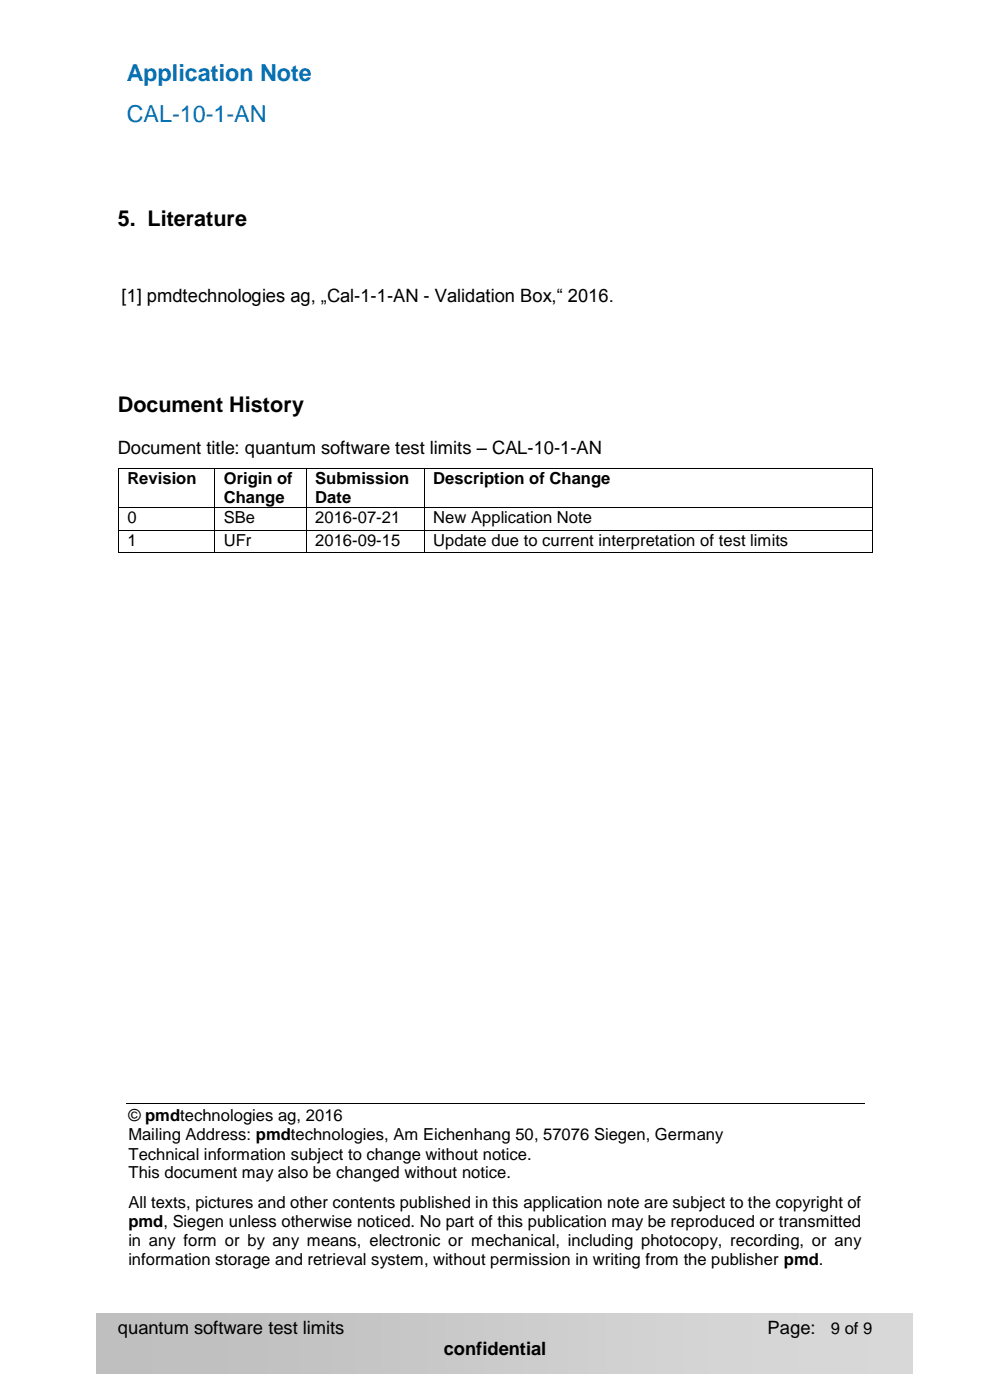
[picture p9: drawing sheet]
<svg xmlns="http://www.w3.org/2000/svg" width="210mm" height="297mm" viewBox="0 0 210 297" stroke-linecap="round" stroke-linejoin="round" font-family="sans-serif">
<defs><g id="words">
<g font-size="5" fill="#0672b4">
<text x="26.9" y="17.1">Application Note</text>
<text x="26.9" y="26">CAL-10-1-AN</text>
</g>
<g font-size="4.6">
<text x="25" y="48">5. Literature</text>
<text x="25" y="87.4">Document History</text>
</g>
<g font-size="3.9">
<text x="25.8" y="64.1">[1] pmdtechnologies ag, „Cal-1-1-AN - Validation Box,“ 2016.</text>
<text x="25" y="96.3">Document title: quantum software test limits – CAL-10-1-AN</text>
<text x="25" y="283.1">quantum software test limits</text>
<text x="94.1" y="287.5">confidential</text>
<text x="162.8" y="283.1">Page:</text>
</g>
<g font-size="3.5">
<text x="27" y="102.6">Revision</text>
<text x="47.5" y="102.6">Origin of</text>
<text x="47.5" y="106.7">Change</text>
<text x="66.9" y="102.6">Submission</text>
<text x="66.9" y="106.7">Date</text>
<text x="91.9" y="102.6">Description of Change</text>
<text x="27" y="111">0</text>
<text x="47.5" y="111">SBe</text>
<text x="66.9" y="111">2016-07-21</text>
<text x="91.9" y="111">New Application Note</text>
<text x="27" y="115.8">1</text>
<text x="47.5" y="115.8">UFr</text>
<text x="66.9" y="115.8">2016-09-15</text>
<text x="91.9" y="115.8">Update due to current interpretation of test limits</text>
<text x="27.2" y="237.8">© pmdtechnologies ag, 2016</text>
<text x="27.2" y="241.9">Mailing Address: pmdtechnologies, Am Eichenhang 50, 57076 Siegen, Germany</text>
<text x="27.2" y="246">Technical information subject to change without notice.</text>
<text x="27.2" y="250">This document may also be changed without notice.</text>
<text x="27.2" y="256.2">All texts, pictures and other contents published in this application note are subject to the copyright of</text>
<text x="27.2" y="260.2">pmd, Siegen unless otherwise noticed. No part of this publication may be reproduced or transmitted</text>
<text x="27.2" y="264.3">in any form or by any means, electronic or mechanical, including photocopy, recording, or any</text>
<text x="27.2" y="268.4">information storage and retrieval system, without permission in writing from the publisher pmd.</text>
<text x="176.3" y="283.1">9 of 9</text>
</g>
</g></defs>
<g fill="#000">
<path d="M25 99.2h.2v.2h-.2z" fill-rule="evenodd"/>
<path d="M25 99.2h.2v.2h-.2z" fill-rule="evenodd"/>
<path d="M45.5 99.2h.1v.2h-.1z" fill-rule="evenodd"/>
<path d="M64.9 99.2h.2v.2h-.2z" fill-rule="evenodd"/>
<path d="M89.9 99.2h.2v.2h-.2z" fill-rule="evenodd"/>
<path d="M184.9 99.2h.2v.2h-.2z" fill-rule="evenodd"/>
<path d="M184.9 99.2h.2v.2h-.2z" fill-rule="evenodd"/>
<path d="M25 107.5h.2v.2h-.2z" fill-rule="evenodd"/>
<path d="M25 112.4h.2v.1h-.2z" fill-rule="evenodd"/>
<path d="M25 117.2h.2v.2h-.2z" fill-rule="evenodd"/>
<path d="M25 117.2h.2v.2h-.2z" fill-rule="evenodd"/>
<path d="M45.5 107.5h.1v.2h-.1z" fill-rule="evenodd"/>
<path d="M45.5 112.4h.1v.1h-.1z" fill-rule="evenodd"/>
<path d="M45.5 117.2h.1v.2h-.1z" fill-rule="evenodd"/>
<path d="M64.9 107.5h.2v.2h-.2z" fill-rule="evenodd"/>
<path d="M64.9 112.4h.2v.1h-.2z" fill-rule="evenodd"/>
<path d="M64.9 117.2h.2v.2h-.2z" fill-rule="evenodd"/>
<path d="M89.9 107.5h.2v.2h-.2z" fill-rule="evenodd"/>
<path d="M89.9 112.4h.2v.1h-.2z" fill-rule="evenodd"/>
<path d="M89.9 117.2h.2v.2h-.2z" fill-rule="evenodd"/>
<path d="M184.9 107.5h.2v.2h-.2z" fill-rule="evenodd"/>
<path d="M184.9 112.4h.2v.1h-.2z" fill-rule="evenodd"/>
<path d="M184.9 117.2h.2v.2h-.2z" fill-rule="evenodd"/>
<path d="M184.9 117.2h.2v.2h-.2z" fill-rule="evenodd"/>
</g>
<g fill="none" stroke="#000" stroke-width=".21">
<path d="M25.1 99.4v8.1M25.2 99.3h20.3M45.6 99.4v8.1M45.6 99.3h19.3M65 99.4v8.1M65.1 99.3h24.8M90 99.4v8.1M90.1 99.3h94.8M185 99.4v8.1M25.1 107.7v4.7M25.1 112.5v4.7M25.2 107.6h20.3"/>
<path d="M25.2 112.5h20.3M25.2 117.3h20.3M45.6 107.7v4.7M45.6 112.5v4.7M45.6 107.6h19.3M45.6 112.5h19.3M45.6 117.3h19.3M65 107.7v4.7M65 112.5v4.7M65.1 107.6h24.8M65.1 112.5h24.8M65.1 117.3h24.8"/>
<path d="M90 107.7v4.7M90 112.5v4.7M90.1 107.6h94.8M90.1 112.5h94.8M90.1 117.3h94.8M185 107.7v4.7M185 112.5v4.7"/>
</g>
<path d="M24.6 232.6h160.9v42.1h-160.9z" fill-rule="evenodd" fill="#fff"/>
<path d="M26.7 234.1h156.6" fill="none" stroke="#000" stroke-width=".21"/>
<use href="#words"/>
</svg>
